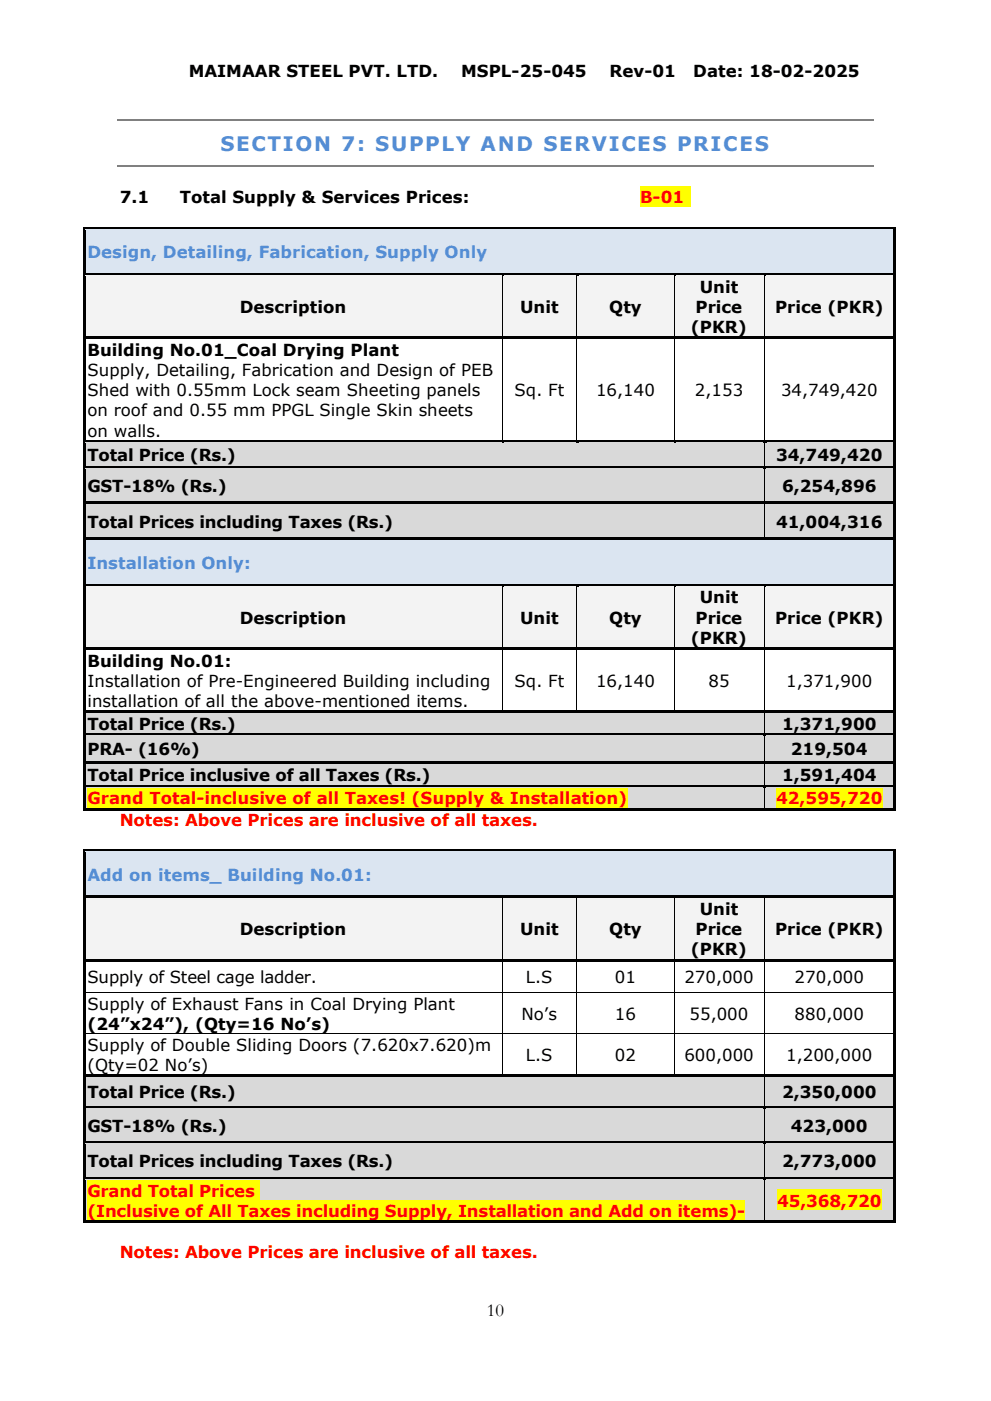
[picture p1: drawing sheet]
<svg xmlns="http://www.w3.org/2000/svg" width="210mm" height="297mm" viewBox="0 0 210 297" stroke-linecap="round" stroke-linejoin="round" font-family="sans-serif">
<defs><g id="words">
<text font-size="4.2" fill="#548dd4" x="46.7" y="32.1">SECTION 7: SUPPLY AND SERVICES PRICES</text>
<text font-size="3.9" x="103.2" y="278.9">10</text>
<g font-size="3.5">
<text x="40" y="16.3">MAIMAAR STEEL PVT. LTD.</text>
<text x="97.8" y="16.3">MSPL-25-045</text>
<text x="129.2" y="16.3">Rev-01</text>
<text x="146.9" y="16.3">Date: 18-02-2025</text>
<text x="25.4" y="43.1">7.1</text>
<text x="38.1" y="43.1">Total Supply &amp; Services Prices:</text>
<text x="148.3" y="62">Unit</text>
<text x="50.8" y="66.3">Description</text>
<text x="110.3" y="66.3">Unit</text>
<text x="129.1" y="66.3">Qty</text>
<text x="146.5" y="70.6">(PKR)</text>
<text x="147.4" y="66.3">Price</text>
<text x="164.3" y="66.3">Price (PKR)</text>
<text x="18.5" y="75.4">Building No.01_Coal Drying Plant</text>
<text x="18.5" y="79.7">Supply, Detailing, Fabrication and Design of PEB</text>
<text x="18.5" y="84">Shed with 0.55mm Lock seam Sheeting panels</text>
<text x="109.1" y="84">Sq. Ft</text>
<text x="126.3" y="84">16,140</text>
<text x="147.3" y="84">2,153</text>
<text x="165.6" y="84">34,749,420</text>
<text x="18.5" y="88.3">on roof and 0.55 mm PPGL Single Skin sheets</text>
<text x="18.5" y="92.6">on walls.</text>
<text x="18.5" y="97.8">Total Price (Rs.)</text>
<text x="164.5" y="97.8">34,749,420</text>
<text x="18.5" y="104.3">GST-18% (Rs.)</text>
<text x="165.8" y="104.3">6,254,896</text>
<text x="18.5" y="111.8">Total Prices including Taxes (Rs.)</text>
<text x="164.5" y="111.8">41,004,316</text>
<text x="148.3" y="127.9">Unit</text>
<text x="50.8" y="132.2">Description</text>
<text x="110.3" y="132.2">Unit</text>
<text x="129.1" y="132.2">Qty</text>
<text x="146.5" y="136.5">(PKR)</text>
<text x="147.4" y="132.2">Price</text>
<text x="164.3" y="132.2">Price (PKR)</text>
<text x="18.5" y="141.3">Building No.01:</text>
<text x="18.5" y="145.6">Installation of Pre-Engineered Building including</text>
<text x="18.5" y="149.8">installation of all the above-mentioned items.</text>
<text x="109.1" y="145.6">Sq. Ft</text>
<text x="126.3" y="145.6">16,140</text>
<text x="150.2" y="145.6">85</text>
<text x="166.7" y="145.6">1,371,900</text>
<text x="18.5" y="154.7">Total Price (Rs.)</text>
<text x="165.8" y="154.7">1,371,900</text>
<text x="18.5" y="160.1">PRA- (16%)</text>
<text x="167.6" y="160.1">219,504</text>
<text x="18.5" y="165.6">Total Price inclusive of all Taxes (Rs.)</text>
<text x="165.8" y="165.6">1,591,404</text>
<text x="148.3" y="194">Unit</text>
<text x="50.8" y="198.2">Description</text>
<text x="110.3" y="198.2">Unit</text>
<text x="129.1" y="198.2">Qty</text>
<text x="146.5" y="202.5">(PKR)</text>
<text x="147.4" y="198.2">Price</text>
<text x="164.3" y="198.2">Price (PKR)</text>
<text x="18.5" y="208.4">Supply of Steel cage ladder.</text>
<text x="111.5" y="208.4">L.S</text>
<text x="130.3" y="208.4">01</text>
<text x="145.1" y="208.4">270,000</text>
<text x="168.4" y="208.4">270,000</text>
<text x="18.5" y="214">Supply of Exhaust Fans in Coal Drying Plant</text>
<text x="18.5" y="218.3">(24”x24”), (Qty=16 No’s)</text>
<text x="110.6" y="216.1">No’s</text>
<text x="130.3" y="216.1">16</text>
<text x="146.2" y="216.1">55,000</text>
<text x="168.4" y="216.1">880,000</text>
<text x="18.5" y="222.7">Supply of Double Sliding Doors (7.620x7.620)m</text>
<text x="18.5" y="227">(Qty=02 No’s)</text>
<text x="111.5" y="224.9">L.S</text>
<text x="130.3" y="224.9">02</text>
<text x="145.1" y="224.9">600,000</text>
<text x="166.7" y="224.9">1,200,000</text>
<text x="18.5" y="232.7">Total Price (Rs.)</text>
<text x="165.8" y="232.7">2,350,000</text>
<text x="18.5" y="239.8">GST-18% (Rs.)</text>
<text x="167.6" y="239.8">423,000</text>
<text x="18.5" y="247.3">Total Prices including Taxes (Rs.)</text>
<text x="165.8" y="247.3">2,773,000</text>
</g>
<g font-size="3.5" fill="#f00">
<text x="135.7" y="43.1">B-01</text>
<text x="18.5" y="170.5">Grand Total-inclusive of all Taxes! (Supply &amp; Installation)</text>
<text x="164.5" y="170.5">42,595,720</text>
<text x="25.4" y="175.1">Notes: Above Prices are inclusive of all taxes.</text>
<text x="18.5" y="253.6">Grand Total Prices</text>
<text x="18.5" y="257.9">(Inclusive of All Taxes including Supply, Installation and Add on items)-</text>
<text x="164.8" y="255.7">45,368,720</text>
<text x="25.4" y="266.6">Notes: Above Prices are inclusive of all taxes.</text>
</g>
<g font-size="3.5" fill="#548dd4">
<text x="18.5" y="54.7">Design, Detailing, Fabrication, Supply Only</text>
<text x="18.5" y="120.5">Installation Only:</text>
<text x="18.5" y="186.6">Add on items_ Building No.01:</text>
</g>
</g></defs>
<path d="M24.9 25.5h160.3M24.9 35.2h160.3" fill="none" stroke="#808080" stroke-width=".25"/>
<path d="M135.7 39.5h10.6v4.3h-10.6z" fill-rule="evenodd" fill="#ff0"/>
<g fill="#dbe5f1">
<path d="M18.2 48.6h171.2v9.4h-171.2z" fill-rule="evenodd"/>
<path d="M18.5 51.1h170.6v4.4h-170.6z" fill-rule="evenodd"/>
</g>
<g fill="#000">
<path d="M17.6 48.1h.5v.6h-.5z" fill-rule="evenodd"/>
<path d="M17.6 48.1h.5v.5h-.5z" fill-rule="evenodd"/>
<path d="M17.6 48.7h.5v9.3h-.5z" fill-rule="evenodd"/>
<path d="M18.1 48.1h171.3v.5h-171.3z" fill-rule="evenodd"/>
<path d="M189.4 48.1h.5v.6h-.5z" fill-rule="evenodd"/>
<path d="M189.4 48.1h.5v.5h-.5z" fill-rule="evenodd"/>
<path d="M189.4 48.7h.5v9.3h-.5z" fill-rule="evenodd"/>
</g>
<path d="M18.1 48.7h171.3" fill="none" stroke="#dbe5f1" stroke-width=".21"/>
<g fill="#f3f3f3">
<path d="M18.2 58.5h88.2v12.8h-88.2z" fill-rule="evenodd"/>
<path d="M18.5 62.7h87.2v4.4h-87.2z" fill-rule="evenodd"/>
<path d="M106.4 58.5h15.8v12.8h-15.8z" fill-rule="evenodd"/>
<path d="M107 62.7h14.6v4.4h-14.6z" fill-rule="evenodd"/>
<path d="M122.3 58.5h20.6v12.8h-20.6z" fill-rule="evenodd"/>
<path d="M122.9 62.7h19.4v4.4h-19.4z" fill-rule="evenodd"/>
<path d="M142.9 58.5h19v12.8h-19z" fill-rule="evenodd"/>
<path d="M143.5 58.5h17.8v4.2h-17.8z" fill-rule="evenodd"/>
<path d="M143.5 62.7h17.8v4.4h-17.8z" fill-rule="evenodd"/>
<path d="M143.5 67.1h17.8v4.2h-17.8z" fill-rule="evenodd"/>
<path d="M162 58.5h27.4v12.8h-27.4z" fill-rule="evenodd"/>
<path d="M162.6 62.7h26.5v4.4h-26.5z" fill-rule="evenodd"/>
</g>
<g fill="#000">
<path d="M17.6 58h.5v.5h-.5z" fill-rule="evenodd"/>
<path d="M18.1 58h88.3v.5h-88.3z" fill-rule="evenodd"/>
</g>
<path d="M18.1 58.5h88.3" fill="none" stroke="#f3f3f3" stroke-width=".21"/>
<path d="M106.5 58.5h.4z" fill-rule="evenodd" fill="#f3f3f3"/>
<g fill="#000">
<path d="M106.4 58h.5v.5h-.5z" fill-rule="evenodd"/>
<path d="M106.9 58h15.3v.5h-15.3z" fill-rule="evenodd"/>
</g>
<path d="M106.9 58.5h15.3" fill="none" stroke="#f3f3f3" stroke-width=".21"/>
<path d="M122.3 58.5h.4z" fill-rule="evenodd" fill="#f3f3f3"/>
<g fill="#000">
<path d="M122.2 58h.5v.5h-.5z" fill-rule="evenodd"/>
<path d="M122.7 58h20.2v.5h-20.2z" fill-rule="evenodd"/>
</g>
<path d="M122.7 58.5h20.2" fill="none" stroke="#f3f3f3" stroke-width=".21"/>
<path d="M142.9 58.5h.5z" fill-rule="evenodd" fill="#f3f3f3"/>
<g fill="#000">
<path d="M142.9 58h.5v.5h-.5z" fill-rule="evenodd"/>
<path d="M143.4 58h18.5v.5h-18.5z" fill-rule="evenodd"/>
</g>
<path d="M143.4 58.5h18.5" fill="none" stroke="#f3f3f3" stroke-width=".21"/>
<path d="M162 58.5h.4z" fill-rule="evenodd" fill="#f3f3f3"/>
<g fill="#000">
<path d="M161.9 58h.5v.5h-.5z" fill-rule="evenodd"/>
<path d="M162.4 58h27v.5h-27z" fill-rule="evenodd"/>
<path d="M189.4 58h.5v.5h-.5z" fill-rule="evenodd"/>
<path d="M17.6 58.5h.5v12.8h-.5z" fill-rule="evenodd"/>
<path d="M17.6 71.3h.5v.6h-.5z" fill-rule="evenodd"/>
<path d="M18.1 71.3h88.3v.5h-88.3z" fill-rule="evenodd"/>
<path d="M106.4 71.3h.5v.5h-.5z" fill-rule="evenodd"/>
<path d="M106.9 71.3h15.3v.5h-15.3z" fill-rule="evenodd"/>
<path d="M122.2 71.3h.5v.5h-.5z" fill-rule="evenodd"/>
<path d="M122.7 71.3h20.2v.5h-20.2z" fill-rule="evenodd"/>
<path d="M142.9 71.3h.5v.5h-.5z" fill-rule="evenodd"/>
<path d="M143.4 71.3h18.5v.5h-18.5z" fill-rule="evenodd"/>
<path d="M161.9 71.3h.5v.5h-.5z" fill-rule="evenodd"/>
<path d="M162.4 71.3h27v.5h-27z" fill-rule="evenodd"/>
<path d="M189.4 58.5h.5v12.8h-.5z" fill-rule="evenodd"/>
<path d="M189.4 71.3h.5v.6h-.5z" fill-rule="evenodd"/>
<path d="M17.6 71.9h.5v21.4h-.5z" fill-rule="evenodd"/>
<path d="M189.4 71.9h.5v21.4h-.5z" fill-rule="evenodd"/>
</g>
<path d="M162.4 58.5h27" fill="none" stroke="#f3f3f3" stroke-width=".21"/>
<path d="M106.4 58.5v12.8M122.3 58.5v12.8M142.9 58.5v12.8M162 58.5v12.8M106.4 71.9v21.4M122.3 71.9v21.4M142.9 71.9v21.4M162 71.9v21.4" fill="none" stroke="#000" stroke-width=".21"/>
<g fill="#d9d9d9">
<path d="M18.2 93.8h143.7v5.1h-143.7z" fill-rule="evenodd"/>
<path d="M18.5 94.2h142.8v4.3h-142.8z" fill-rule="evenodd"/>
<path d="M162 93.8h27.4v5.1h-27.4z" fill-rule="evenodd"/>
<path d="M162.6 94.2h26.5v4.3h-26.5z" fill-rule="evenodd"/>
</g>
<g fill="#000">
<path d="M17.6 93.3h.5v.6h-.5z" fill-rule="evenodd"/>
<path d="M18.1 93.3h88.3v.5h-88.3z" fill-rule="evenodd"/>
</g>
<path d="M18.1 93.8h88.3" fill="none" stroke="#d9d9d9" stroke-width=".21"/>
<path d="M106.4 93.8l.5 .1z" fill-rule="evenodd" fill="#d9d9d9"/>
<g fill="#000">
<path d="M106.4 93.3h.5v.5h-.5z" fill-rule="evenodd"/>
<path d="M106.9 93.3h15.3v.5h-15.3z" fill-rule="evenodd"/>
</g>
<path d="M106.9 93.8h15.3" fill="none" stroke="#d9d9d9" stroke-width=".21"/>
<path d="M122.2 93.8l.5 .1z" fill-rule="evenodd" fill="#d9d9d9"/>
<g fill="#000">
<path d="M122.2 93.3h.5v.5h-.5z" fill-rule="evenodd"/>
<path d="M122.7 93.3h20.2v.5h-20.2z" fill-rule="evenodd"/>
</g>
<path d="M122.7 93.8h20.2" fill="none" stroke="#d9d9d9" stroke-width=".21"/>
<path d="M142.9 93.8l.5 .1z" fill-rule="evenodd" fill="#d9d9d9"/>
<g fill="#000">
<path d="M142.9 93.3h.5v.5h-.5z" fill-rule="evenodd"/>
<path d="M143.4 93.3h18.5v.5h-18.5z" fill-rule="evenodd"/>
</g>
<path d="M143.4 93.8h18.5" fill="none" stroke="#d9d9d9" stroke-width=".21"/>
<path d="M162 93.8l.4 .1z" fill-rule="evenodd" fill="#d9d9d9"/>
<g fill="#000">
<path d="M161.9 93.8l.1 .1z" fill-rule="evenodd"/>
<path d="M161.9 93.3h.5v.5h-.5z" fill-rule="evenodd"/>
</g>
<path d="M162 93.8l.6 .1z" fill-rule="evenodd" fill="#d9d9d9"/>
<g fill="#000">
<path d="M17.6 93.9h.5v5h-.5z" fill-rule="evenodd"/>
<path d="M162 93.3h.6v.5h-.6z" fill-rule="evenodd"/>
<path d="M162.6 93.3h26.8v.5h-26.8z" fill-rule="evenodd"/>
<path d="M189.4 93.3h.5v.6h-.5z" fill-rule="evenodd"/>
<path d="M189.4 93.9h.5v5h-.5z" fill-rule="evenodd"/>
</g>
<path d="M162.6 93.8h26.8" fill="none" stroke="#d9d9d9" stroke-width=".21"/>
<path d="M162 93.9v5" fill="none" stroke="#000" stroke-width=".21"/>
<g fill="#d9d9d9">
<path d="M18.2 99.4h143.7v6.9h-143.7z" fill-rule="evenodd"/>
<path d="M18.5 100.7h142.8v4.3h-142.8z" fill-rule="evenodd"/>
<path d="M162 99.4h27.4v6.9h-27.4z" fill-rule="evenodd"/>
<path d="M162.6 100.7h26.5v4.3h-26.5z" fill-rule="evenodd"/>
</g>
<g fill="#000">
<path d="M17.6 98.9h.5v.5h-.5z" fill-rule="evenodd"/>
<path d="M18.1 98.9h143.8v.5h-143.8z" fill-rule="evenodd"/>
</g>
<path d="M18.1 99.4h143.8" fill="none" stroke="#d9d9d9" stroke-width=".21"/>
<path d="M162 99.4h.4z" fill-rule="evenodd" fill="#d9d9d9"/>
<g fill="#000">
<path d="M161.9 99.4h.1z" fill-rule="evenodd"/>
<path d="M161.9 98.9h.5v.5h-.5z" fill-rule="evenodd"/>
<path d="M162.4 98.9h27v.5h-27z" fill-rule="evenodd"/>
<path d="M189.4 98.9h.5v.5h-.5z" fill-rule="evenodd"/>
<path d="M17.6 99.4h.5v6.9h-.5z" fill-rule="evenodd"/>
<path d="M189.4 99.4h.5v6.9h-.5z" fill-rule="evenodd"/>
</g>
<path d="M162.4 99.4h27" fill="none" stroke="#d9d9d9" stroke-width=".21"/>
<path d="M162 99.4v6.9" fill="none" stroke="#000" stroke-width=".21"/>
<g fill="#d9d9d9">
<path d="M18.2 106.9h143.7v7.1h-143.7z" fill-rule="evenodd"/>
<path d="M18.5 108.3h142.8v4.2h-142.8z" fill-rule="evenodd"/>
<path d="M162 106.9h27.4v7.1h-27.4z" fill-rule="evenodd"/>
<path d="M162.6 108.3h26.5v4.2h-26.5z" fill-rule="evenodd"/>
</g>
<g fill="#000">
<path d="M17.6 106.3h.5v.6h-.5z" fill-rule="evenodd"/>
<path d="M18.1 106.3h143.8v.5h-143.8z" fill-rule="evenodd"/>
</g>
<path d="M18.1 106.8h143.8" fill="none" stroke="#d9d9d9" stroke-width=".21"/>
<path d="M162 106.8l.4 .1z" fill-rule="evenodd" fill="#d9d9d9"/>
<g fill="#000">
<path d="M17.6 106.9h.5v7.1h-.5z" fill-rule="evenodd"/>
<path d="M161.9 106.8l.1 .1z" fill-rule="evenodd"/>
<path d="M161.9 106.3h.5v.5h-.5z" fill-rule="evenodd"/>
<path d="M162.4 106.3h27v.5h-27z" fill-rule="evenodd"/>
<path d="M189.4 106.3h.5v.6h-.5z" fill-rule="evenodd"/>
<path d="M189.4 106.9h.5v7.1h-.5z" fill-rule="evenodd"/>
</g>
<path d="M162.4 106.8h27" fill="none" stroke="#d9d9d9" stroke-width=".21"/>
<path d="M162 106.9v7.1" fill="none" stroke="#000" stroke-width=".21"/>
<g fill="#dbe5f1">
<path d="M18.2 114.5h171.2v9.3h-171.2z" fill-rule="evenodd"/>
<path d="M18.5 117h170.6v4.3h-170.6z" fill-rule="evenodd"/>
</g>
<g fill="#000">
<path d="M17.6 114h.5v.5h-.5z" fill-rule="evenodd"/>
<path d="M18.1 114h143.8v.5h-143.8z" fill-rule="evenodd"/>
</g>
<path d="M18.1 114.5h143.8" fill="none" stroke="#dbe5f1" stroke-width=".21"/>
<path d="M161.9 114.5h.5z" fill-rule="evenodd" fill="#dbe5f1"/>
<g fill="#000">
<path d="M161.9 114h.5v.5h-.5z" fill-rule="evenodd"/>
<path d="M162.4 114h27v.5h-27z" fill-rule="evenodd"/>
<path d="M189.4 114h.5v.5h-.5z" fill-rule="evenodd"/>
<path d="M17.6 114.5h.5v9.3h-.5z" fill-rule="evenodd"/>
<path d="M189.4 114.5h.5v9.3h-.5z" fill-rule="evenodd"/>
</g>
<path d="M162.4 114.5h27" fill="none" stroke="#dbe5f1" stroke-width=".21"/>
<g fill="#f3f3f3">
<path d="M18.2 124.3h88.2v12.9h-88.2z" fill-rule="evenodd"/>
<path d="M18.5 128.6h87.2v4.3h-87.2z" fill-rule="evenodd"/>
<path d="M106.4 124.3h15.8v12.9h-15.8z" fill-rule="evenodd"/>
<path d="M107 128.6h14.6v4.3h-14.6z" fill-rule="evenodd"/>
<path d="M122.3 124.3h20.6v12.9h-20.6z" fill-rule="evenodd"/>
<path d="M122.9 128.6h19.4v4.3h-19.4z" fill-rule="evenodd"/>
<path d="M142.9 124.3h19v12.9h-19z" fill-rule="evenodd"/>
<path d="M143.5 124.3h17.8v4.3h-17.8z" fill-rule="evenodd"/>
<path d="M143.5 128.6h17.8v4.3h-17.8z" fill-rule="evenodd"/>
<path d="M143.5 132.9h17.8v4.3h-17.8z" fill-rule="evenodd"/>
<path d="M162 124.3h27.4v12.9h-27.4z" fill-rule="evenodd"/>
<path d="M162.6 128.6h26.5v4.3h-26.5z" fill-rule="evenodd"/>
</g>
<g fill="#000">
<path d="M17.6 123.8h.5v.6h-.5z" fill-rule="evenodd"/>
<path d="M18.1 123.8h88.3v.5h-88.3z" fill-rule="evenodd"/>
</g>
<path d="M18.1 124.3h88.3" fill="none" stroke="#f3f3f3" stroke-width=".21"/>
<path d="M106.5 124.3l.4 .1z" fill-rule="evenodd" fill="#f3f3f3"/>
<g fill="#000">
<path d="M106.4 123.8h.5v.5h-.5z" fill-rule="evenodd"/>
<path d="M106.9 123.8h15.3v.5h-15.3z" fill-rule="evenodd"/>
</g>
<path d="M106.9 124.3h15.3" fill="none" stroke="#f3f3f3" stroke-width=".21"/>
<path d="M122.3 124.3l.4 .1z" fill-rule="evenodd" fill="#f3f3f3"/>
<g fill="#000">
<path d="M122.2 123.8h.5v.5h-.5z" fill-rule="evenodd"/>
<path d="M122.7 123.8h20.2v.5h-20.2z" fill-rule="evenodd"/>
</g>
<path d="M122.7 124.3h20.2" fill="none" stroke="#f3f3f3" stroke-width=".21"/>
<path d="M142.9 124.3l.5 .1z" fill-rule="evenodd" fill="#f3f3f3"/>
<g fill="#000">
<path d="M142.9 123.8h.5v.5h-.5z" fill-rule="evenodd"/>
<path d="M143.4 123.8h18.5v.5h-18.5z" fill-rule="evenodd"/>
</g>
<path d="M143.4 124.3h18.5" fill="none" stroke="#f3f3f3" stroke-width=".21"/>
<path d="M162 124.3l.4 .1z" fill-rule="evenodd" fill="#f3f3f3"/>
<g fill="#000">
<path d="M17.6 124.4h.5v12.8h-.5z" fill-rule="evenodd"/>
<path d="M17.6 137.2h.5v.5h-.5z" fill-rule="evenodd"/>
<path d="M18.1 137.2h88.3v.5h-88.3z" fill-rule="evenodd"/>
<path d="M106.4 137.2h.5v.5h-.5z" fill-rule="evenodd"/>
<path d="M106.9 137.2h15.3v.5h-15.3z" fill-rule="evenodd"/>
<path d="M122.2 137.2h.5v.5h-.5z" fill-rule="evenodd"/>
<path d="M122.7 137.2h20.2v.5h-20.2z" fill-rule="evenodd"/>
<path d="M142.9 137.2h.5v.5h-.5z" fill-rule="evenodd"/>
<path d="M143.4 137.2h18.5v.5h-18.5z" fill-rule="evenodd"/>
<path d="M161.9 123.8h.5v.5h-.5z" fill-rule="evenodd"/>
<path d="M161.9 137.2h.5v.5h-.5z" fill-rule="evenodd"/>
<path d="M162.4 123.8h27v.5h-27z" fill-rule="evenodd"/>
<path d="M162.4 137.2h27v.5h-27z" fill-rule="evenodd"/>
<path d="M189.4 123.8h.5v.6h-.5z" fill-rule="evenodd"/>
<path d="M189.4 124.4h.5v12.8h-.5z" fill-rule="evenodd"/>
<path d="M189.4 137.2h.5v.5h-.5z" fill-rule="evenodd"/>
<path d="M17.6 137.7h.5v12.9h-.5z" fill-rule="evenodd"/>
<path d="M189.4 137.7h.5v12.9h-.5z" fill-rule="evenodd"/>
</g>
<path d="M162.4 124.3h27" fill="none" stroke="#f3f3f3" stroke-width=".21"/>
<path d="M106.4 124.4v12.8M106.4 137.7v12.9M122.3 124.4v12.8M122.3 137.7v12.9M142.9 124.4v12.8M142.9 137.7v12.9M162 124.4v12.8M162 137.7v12.9" fill="none" stroke="#000" stroke-width=".21"/>
<g fill="#d9d9d9">
<path d="M18.2 151.1h143.7v4.3h-143.7z" fill-rule="evenodd"/>
<path d="M18.5 151.1h142.8v4.3h-142.8z" fill-rule="evenodd"/>
<path d="M162 151.1h27.4v4.3h-27.4z" fill-rule="evenodd"/>
<path d="M162.6 151.1h26.5v4.3h-26.5z" fill-rule="evenodd"/>
</g>
<g fill="#000">
<path d="M17.6 150.6h.5v.5h-.5z" fill-rule="evenodd"/>
<path d="M18.1 150.6h88.3v.5h-88.3z" fill-rule="evenodd"/>
</g>
<path d="M18.1 151.1h88.3" fill="none" stroke="#d9d9d9" stroke-width=".21"/>
<path d="M106.4 151.1h.5z" fill-rule="evenodd" fill="#d9d9d9"/>
<g fill="#000">
<path d="M106.4 150.6h.5v.5h-.5z" fill-rule="evenodd"/>
<path d="M106.9 150.6h15.3v.5h-15.3z" fill-rule="evenodd"/>
</g>
<path d="M106.9 151.1h15.3" fill="none" stroke="#d9d9d9" stroke-width=".21"/>
<path d="M122.2 151.1h.5z" fill-rule="evenodd" fill="#d9d9d9"/>
<g fill="#000">
<path d="M122.2 150.6h.5v.5h-.5z" fill-rule="evenodd"/>
<path d="M122.7 150.6h20.2v.5h-20.2z" fill-rule="evenodd"/>
</g>
<path d="M122.7 151.1h20.2" fill="none" stroke="#d9d9d9" stroke-width=".21"/>
<path d="M142.9 151.1h.5z" fill-rule="evenodd" fill="#d9d9d9"/>
<g fill="#000">
<path d="M142.9 150.6h.5v.5h-.5z" fill-rule="evenodd"/>
<path d="M143.4 150.6h18.5v.5h-18.5z" fill-rule="evenodd"/>
</g>
<path d="M143.4 151.1h18.5" fill="none" stroke="#d9d9d9" stroke-width=".21"/>
<path d="M162 151.1h.4z" fill-rule="evenodd" fill="#d9d9d9"/>
<g fill="#000">
<path d="M161.9 151.1h.1z" fill-rule="evenodd"/>
<path d="M161.9 150.6h.5v.5h-.5z" fill-rule="evenodd"/>
</g>
<path d="M162 151.1h.6z" fill-rule="evenodd" fill="#d9d9d9"/>
<g fill="#000">
<path d="M17.6 151.1h.5v4.3h-.5z" fill-rule="evenodd"/>
<path d="M162 150.6h.6v.5h-.6z" fill-rule="evenodd"/>
<path d="M162.6 150.6h26.8v.5h-26.8z" fill-rule="evenodd"/>
<path d="M189.4 150.6h.5v.5h-.5z" fill-rule="evenodd"/>
<path d="M189.4 151.1h.5v4.3h-.5z" fill-rule="evenodd"/>
</g>
<path d="M162.6 151.1h26.8" fill="none" stroke="#d9d9d9" stroke-width=".21"/>
<path d="M162 151.1v4.3" fill="none" stroke="#000" stroke-width=".21"/>
<g fill="#d9d9d9">
<path d="M18.2 155.9h143.7v5.5h-143.7z" fill-rule="evenodd"/>
<path d="M18.5 156.5h142.8v4.3h-142.8z" fill-rule="evenodd"/>
<path d="M162 155.9h27.4v5.5h-27.4z" fill-rule="evenodd"/>
<path d="M162.6 156.5h26.5v4.3h-26.5z" fill-rule="evenodd"/>
</g>
<g fill="#000">
<path d="M17.6 155.4h.5v.5h-.5z" fill-rule="evenodd"/>
<path d="M18.1 155.4h143.8v.5h-143.8z" fill-rule="evenodd"/>
</g>
<path d="M18.1 155.9h143.8" fill="none" stroke="#d9d9d9" stroke-width=".21"/>
<path d="M162 155.9h.4z" fill-rule="evenodd" fill="#d9d9d9"/>
<g fill="#000">
<path d="M161.9 155.9h.1z" fill-rule="evenodd"/>
<path d="M161.9 155.4h.5v.5h-.5z" fill-rule="evenodd"/>
<path d="M162.4 155.4h27v.5h-27z" fill-rule="evenodd"/>
<path d="M189.4 155.4h.5v.5h-.5z" fill-rule="evenodd"/>
<path d="M17.6 155.9h.5v5.5h-.5z" fill-rule="evenodd"/>
<path d="M189.4 155.9h.5v5.5h-.5z" fill-rule="evenodd"/>
</g>
<path d="M162.4 155.9h27" fill="none" stroke="#d9d9d9" stroke-width=".21"/>
<path d="M162 155.9v5.5" fill="none" stroke="#000" stroke-width=".21"/>
<g fill="#d9d9d9">
<path d="M18.2 161.9h143.7v4.5h-143.7z" fill-rule="evenodd"/>
<path d="M18.5 162h142.8v4.3h-142.8z" fill-rule="evenodd"/>
<path d="M162 161.9h27.4v4.5h-27.4z" fill-rule="evenodd"/>
<path d="M162.6 162h26.5v4.3h-26.5z" fill-rule="evenodd"/>
</g>
<g fill="#000">
<path d="M17.6 161.4h.5v.6h-.5z" fill-rule="evenodd"/>
<path d="M18.1 161.4h143.8v.5h-143.8z" fill-rule="evenodd"/>
</g>
<path d="M18.1 162h143.8" fill="none" stroke="#d9d9d9" stroke-width=".21"/>
<path d="M162 161.9l.4 .1z" fill-rule="evenodd" fill="#d9d9d9"/>
<g fill="#000">
<path d="M17.6 162h.5v4.4h-.5z" fill-rule="evenodd"/>
<path d="M161.9 161.9l.1 .1z" fill-rule="evenodd"/>
<path d="M161.9 161.4h.5v.5h-.5z" fill-rule="evenodd"/>
<path d="M162.4 161.4h27v.5h-27z" fill-rule="evenodd"/>
<path d="M189.4 161.4h.5v.6h-.5z" fill-rule="evenodd"/>
<path d="M189.4 162h.5v4.4h-.5z" fill-rule="evenodd"/>
</g>
<path d="M162.4 162h27" fill="none" stroke="#d9d9d9" stroke-width=".21"/>
<path d="M162 162v4.4" fill="none" stroke="#000" stroke-width=".21"/>
<g fill="#d9d9d9">
<path d="M18.2 166.9h143.7v4.4h-143.7z" fill-rule="evenodd"/>
<path d="M18.5 166.9h142.8v4.3h-142.8z" fill-rule="evenodd"/>
</g>
<path d="M18.5 166.9h114.6v4.3h-114.6z" fill-rule="evenodd" fill="#ff0"/>
<g fill="#d9d9d9">
<path d="M162 166.9h27.4v4.4h-27.4z" fill-rule="evenodd"/>
<path d="M162.6 166.9h26.5v4.3h-26.5z" fill-rule="evenodd"/>
</g>
<path d="M164.5 166.9h22.6v4.3h-22.6z" fill-rule="evenodd" fill="#ff0"/>
<g fill="#000">
<path d="M17.6 166.4h.5v.5h-.5z" fill-rule="evenodd"/>
<path d="M18.1 166.4h143.8v.5h-143.8z" fill-rule="evenodd"/>
</g>
<path d="M18.1 166.9h143.8" fill="none" stroke="#d9d9d9" stroke-width=".21"/>
<path d="M162 166.9h.4z" fill-rule="evenodd" fill="#d9d9d9"/>
<g fill="#000">
<path d="M17.6 166.9h.5v4.4h-.5z" fill-rule="evenodd"/>
<path d="M17.6 171.3h.5v.5h-.5z" fill-rule="evenodd"/>
<path d="M17.6 171.3h.5v.5h-.5z" fill-rule="evenodd"/>
<path d="M18.1 171.3h143.8v.5h-143.8z" fill-rule="evenodd"/>
<path d="M161.9 166.9h.1z" fill-rule="evenodd"/>
<path d="M161.9 166.4h.5v.5h-.5z" fill-rule="evenodd"/>
<path d="M161.9 171.3h.5v.5h-.5z" fill-rule="evenodd"/>
<path d="M162.4 166.4h27v.5h-27z" fill-rule="evenodd"/>
<path d="M162.4 171.3h27v.5h-27z" fill-rule="evenodd"/>
<path d="M189.4 166.4h.5v.5h-.5z" fill-rule="evenodd"/>
<path d="M189.4 166.9h.5v4.4h-.5z" fill-rule="evenodd"/>
<path d="M189.4 171.3h.5v.5h-.5z" fill-rule="evenodd"/>
<path d="M189.4 171.3h.5v.5h-.5z" fill-rule="evenodd"/>
</g>
<path d="M162.4 166.9h27" fill="none" stroke="#d9d9d9" stroke-width=".21"/>
<path d="M162 166.9v4.4" fill="none" stroke="#000" stroke-width=".21"/>
<g fill="#dbe5f1">
<path d="M18.2 180.6h171.2v9.2h-171.2z" fill-rule="evenodd"/>
<path d="M18.5 183.1h170.6v4.2h-170.6z" fill-rule="evenodd"/>
</g>
<g fill="#000">
<path d="M17.6 180h.5v.6h-.5z" fill-rule="evenodd"/>
<path d="M17.6 180h.5v.5h-.5z" fill-rule="evenodd"/>
<path d="M17.6 180.6h.5v9.2h-.5z" fill-rule="evenodd"/>
<path d="M18.1 180h171.3v.5h-171.3z" fill-rule="evenodd"/>
<path d="M189.4 180h.5v.6h-.5z" fill-rule="evenodd"/>
<path d="M189.4 180h.5v.5h-.5z" fill-rule="evenodd"/>
<path d="M189.4 180.6h.5v9.2h-.5z" fill-rule="evenodd"/>
</g>
<path d="M18.1 180.6h171.3" fill="none" stroke="#dbe5f1" stroke-width=".21"/>
<g fill="#f3f3f3">
<path d="M18.2 190.4h88.2v12.8h-88.2z" fill-rule="evenodd"/>
<path d="M18.5 194.7h87.2v4.2h-87.2z" fill-rule="evenodd"/>
<path d="M106.4 190.4h15.8v12.8h-15.8z" fill-rule="evenodd"/>
<path d="M107 194.7h14.6v4.2h-14.6z" fill-rule="evenodd"/>
<path d="M122.3 190.4h20.6v12.8h-20.6z" fill-rule="evenodd"/>
<path d="M122.9 194.7h19.4v4.2h-19.4z" fill-rule="evenodd"/>
<path d="M142.9 190.4h19v12.8h-19z" fill-rule="evenodd"/>
<path d="M143.5 190.4h17.8v4.3h-17.8z" fill-rule="evenodd"/>
<path d="M143.5 194.7h17.8v4.2h-17.8z" fill-rule="evenodd"/>
<path d="M143.5 198.9h17.8v4.3h-17.8z" fill-rule="evenodd"/>
<path d="M162 190.4h27.4v12.8h-27.4z" fill-rule="evenodd"/>
<path d="M162.6 194.7h26.5v4.2h-26.5z" fill-rule="evenodd"/>
</g>
<g fill="#000">
<path d="M17.6 189.8h.5v.6h-.5z" fill-rule="evenodd"/>
<path d="M18.1 189.8h88.3v.6h-88.3z" fill-rule="evenodd"/>
</g>
<path d="M18.1 190.4h88.3" fill="none" stroke="#f3f3f3" stroke-width=".21"/>
<path d="M106.5 190.4h.4z" fill-rule="evenodd" fill="#f3f3f3"/>
<g fill="#000">
<path d="M106.4 189.8h.5v.6h-.5z" fill-rule="evenodd"/>
<path d="M106.9 189.8h15.3v.6h-15.3z" fill-rule="evenodd"/>
</g>
<path d="M106.9 190.4h15.3" fill="none" stroke="#f3f3f3" stroke-width=".21"/>
<path d="M122.3 190.4h.4z" fill-rule="evenodd" fill="#f3f3f3"/>
<g fill="#000">
<path d="M122.2 189.8h.5v.6h-.5z" fill-rule="evenodd"/>
<path d="M122.7 189.8h20.2v.6h-20.2z" fill-rule="evenodd"/>
</g>
<path d="M122.7 190.4h20.2" fill="none" stroke="#f3f3f3" stroke-width=".21"/>
<path d="M142.9 190.4h.5z" fill-rule="evenodd" fill="#f3f3f3"/>
<g fill="#000">
<path d="M142.9 189.8h.5v.6h-.5z" fill-rule="evenodd"/>
<path d="M143.4 189.8h18.5v.6h-18.5z" fill-rule="evenodd"/>
</g>
<path d="M143.4 190.4h18.5" fill="none" stroke="#f3f3f3" stroke-width=".21"/>
<path d="M162 190.4h.4z" fill-rule="evenodd" fill="#f3f3f3"/>
<g fill="#000">
<path d="M161.9 189.8h.5v.6h-.5z" fill-rule="evenodd"/>
<path d="M162.4 189.8h27v.6h-27z" fill-rule="evenodd"/>
<path d="M189.4 189.8h.5v.6h-.5z" fill-rule="evenodd"/>
<path d="M17.6 190.4h.5v12.8h-.5z" fill-rule="evenodd"/>
<path d="M17.6 203.2h.5v.6h-.5z" fill-rule="evenodd"/>
<path d="M17.6 203.8h.5v6.4h-.5z" fill-rule="evenodd"/>
<path d="M17.6 210.2h.5v.2h-.5z" fill-rule="evenodd"/>
<path d="M17.6 210.4h.5v8.6h-.5z" fill-rule="evenodd"/>
<path d="M17.6 219h.5v.1h-.5z" fill-rule="evenodd"/>
<path d="M18.1 203.2h88.3v.5h-88.3z" fill-rule="evenodd"/>
<path d="M106.4 203.2h.5v.5h-.5z" fill-rule="evenodd"/>
<path d="M106.4 210.2h.1v.2h-.1z" fill-rule="evenodd"/>
<path d="M106.4 219h.1v.1h-.1z" fill-rule="evenodd"/>
<path d="M106.9 203.2h15.3v.5h-15.3z" fill-rule="evenodd"/>
<path d="M122.2 203.2h.5v.5h-.5z" fill-rule="evenodd"/>
<path d="M122.2 210.2h.2v.2h-.2z" fill-rule="evenodd"/>
<path d="M122.2 219h.2v.1h-.2z" fill-rule="evenodd"/>
<path d="M122.7 203.2h20.2v.5h-20.2z" fill-rule="evenodd"/>
<path d="M142.9 203.2h.5v.5h-.5z" fill-rule="evenodd"/>
<path d="M142.9 210.2h.1v.2h-.1z" fill-rule="evenodd"/>
<path d="M142.9 219h.1v.1h-.1z" fill-rule="evenodd"/>
<path d="M143.4 203.2h18.5v.5h-18.5z" fill-rule="evenodd"/>
<path d="M161.9 203.2h.5v.5h-.5z" fill-rule="evenodd"/>
<path d="M161.9 210.2h.2v.2h-.2z" fill-rule="evenodd"/>
<path d="M161.9 219h.2v.1h-.2z" fill-rule="evenodd"/>
<path d="M162.4 203.2h27v.5h-27z" fill-rule="evenodd"/>
<path d="M189.4 190.4h.5v12.8h-.5z" fill-rule="evenodd"/>
<path d="M189.4 203.2h.5v.6h-.5z" fill-rule="evenodd"/>
<path d="M189.4 203.8h.5v6.4h-.5z" fill-rule="evenodd"/>
<path d="M189.4 210.2h.5v.2h-.5z" fill-rule="evenodd"/>
<path d="M189.4 210.4h.5v8.6h-.5z" fill-rule="evenodd"/>
<path d="M189.4 219h.5v.1h-.5z" fill-rule="evenodd"/>
<path d="M17.6 219.1h.5v8.6h-.5z" fill-rule="evenodd"/>
<path d="M189.4 219.1h.5v8.6h-.5z" fill-rule="evenodd"/>
</g>
<path d="M162.4 190.4h27" fill="none" stroke="#f3f3f3" stroke-width=".21"/>
<g fill="none" stroke="#000" stroke-width=".21">
<path d="M106.4 190.4v12.8M122.3 190.4v12.8M142.9 190.4v12.8M162 190.4v12.8M18.1 210.3h88.3M18.1 219.1h88.3M106.4 203.8v6.4M106.4 210.4v8.6M106.4 219.1v8.6M106.5 210.3h15.7M106.5 219.1h15.7M122.3 203.8v6.4"/>
<path d="M122.3 210.4v8.6M122.3 219.1v8.6M122.4 210.3h20.5M122.4 219.1h20.5M142.9 203.8v6.4M142.9 210.4v8.6M142.9 219.1v8.6M143 210.3h18.9M143 219.1h18.9M162 203.8v6.4M162 210.4v8.6M162 219.1v8.6"/>
<path d="M162.1 210.3h27.3M162.1 219.1h27.3"/>
</g>
<g fill="#d9d9d9">
<path d="M18.2 228.3h143.7v6.1h-143.7z" fill-rule="evenodd"/>
<path d="M18.5 229.2h142.8v4.3h-142.8z" fill-rule="evenodd"/>
<path d="M162 228.3h27.4v6.1h-27.4z" fill-rule="evenodd"/>
<path d="M162.6 229.2h26.5v4.3h-26.5z" fill-rule="evenodd"/>
</g>
<g fill="#000">
<path d="M17.6 227.7h.5v.6h-.5z" fill-rule="evenodd"/>
<path d="M18.1 227.7h88.3v.6h-88.3z" fill-rule="evenodd"/>
</g>
<path d="M18.1 228.3h88.3" fill="none" stroke="#d9d9d9" stroke-width=".21"/>
<path d="M106.4 228.3h.5z" fill-rule="evenodd" fill="#d9d9d9"/>
<g fill="#000">
<path d="M106.4 227.7h.5v.6h-.5z" fill-rule="evenodd"/>
<path d="M106.9 227.7h15.3v.6h-15.3z" fill-rule="evenodd"/>
</g>
<path d="M106.9 228.3h15.3" fill="none" stroke="#d9d9d9" stroke-width=".21"/>
<path d="M122.2 228.3h.5z" fill-rule="evenodd" fill="#d9d9d9"/>
<g fill="#000">
<path d="M122.2 227.7h.5v.6h-.5z" fill-rule="evenodd"/>
<path d="M122.7 227.7h20.2v.6h-20.2z" fill-rule="evenodd"/>
</g>
<path d="M122.7 228.3h20.2" fill="none" stroke="#d9d9d9" stroke-width=".21"/>
<path d="M142.9 228.3h.5z" fill-rule="evenodd" fill="#d9d9d9"/>
<g fill="#000">
<path d="M142.9 227.7h.5v.6h-.5z" fill-rule="evenodd"/>
<path d="M143.4 227.7h18.5v.6h-18.5z" fill-rule="evenodd"/>
</g>
<path d="M143.4 228.3h18.5" fill="none" stroke="#d9d9d9" stroke-width=".21"/>
<path d="M162 228.3h.4z" fill-rule="evenodd" fill="#d9d9d9"/>
<g fill="#000">
<path d="M161.9 228.3h.1z" fill-rule="evenodd"/>
<path d="M161.9 227.7h.5v.6h-.5z" fill-rule="evenodd"/>
</g>
<path d="M162 228.3h.6z" fill-rule="evenodd" fill="#d9d9d9"/>
<g fill="#000">
<path d="M17.6 228.3h.5v6.1h-.5z" fill-rule="evenodd"/>
<path d="M162 227.7h.6v.6h-.6z" fill-rule="evenodd"/>
<path d="M162.6 227.7h26.8v.6h-26.8z" fill-rule="evenodd"/>
<path d="M189.4 227.7h.5v.6h-.5z" fill-rule="evenodd"/>
<path d="M189.4 228.3h.5v6.1h-.5z" fill-rule="evenodd"/>
</g>
<path d="M162.6 228.3h26.8" fill="none" stroke="#d9d9d9" stroke-width=".21"/>
<path d="M162 228.3v6.1" fill="none" stroke="#000" stroke-width=".21"/>
<g fill="#d9d9d9">
<path d="M18.2 234.9h143.7v7h-143.7z" fill-rule="evenodd"/>
<path d="M18.5 236.3h142.8v4.2h-142.8z" fill-rule="evenodd"/>
<path d="M162 234.9h27.4v7h-27.4z" fill-rule="evenodd"/>
<path d="M162.6 236.3h26.5v4.2h-26.5z" fill-rule="evenodd"/>
</g>
<g fill="#000">
<path d="M17.6 234.4h.5v.5h-.5z" fill-rule="evenodd"/>
<path d="M18.1 234.4h143.8v.5h-143.8z" fill-rule="evenodd"/>
</g>
<path d="M18.1 234.9h143.8" fill="none" stroke="#d9d9d9" stroke-width=".21"/>
<path d="M162 234.9h.4z" fill-rule="evenodd" fill="#d9d9d9"/>
<g fill="#000">
<path d="M161.9 234.9h.1z" fill-rule="evenodd"/>
<path d="M161.9 234.4h.5v.5h-.5z" fill-rule="evenodd"/>
<path d="M162.4 234.4h27v.5h-27z" fill-rule="evenodd"/>
<path d="M189.4 234.4h.5v.5h-.5z" fill-rule="evenodd"/>
<path d="M17.6 234.9h.5v7h-.5z" fill-rule="evenodd"/>
<path d="M189.4 234.9h.5v7h-.5z" fill-rule="evenodd"/>
</g>
<path d="M162.4 234.9h27" fill="none" stroke="#d9d9d9" stroke-width=".21"/>
<path d="M162 234.9v7" fill="none" stroke="#000" stroke-width=".21"/>
<g fill="#d9d9d9">
<path d="M18.2 242.4h143.7v7.1h-143.7z" fill-rule="evenodd"/>
<path d="M18.5 243.8h142.8v4.3h-142.8z" fill-rule="evenodd"/>
<path d="M162 242.4h27.4v7.1h-27.4z" fill-rule="evenodd"/>
<path d="M162.6 243.8h26.5v4.3h-26.5z" fill-rule="evenodd"/>
</g>
<g fill="#000">
<path d="M17.6 241.9h.5v.5h-.5z" fill-rule="evenodd"/>
<path d="M18.1 241.9h143.8v.5h-143.8z" fill-rule="evenodd"/>
</g>
<path d="M18.1 242.4h143.8" fill="none" stroke="#d9d9d9" stroke-width=".21"/>
<path d="M162 242.4h.4z" fill-rule="evenodd" fill="#d9d9d9"/>
<g fill="#000">
<path d="M17.6 242.4h.5v7.1h-.5z" fill-rule="evenodd"/>
<path d="M161.9 242.4h.1z" fill-rule="evenodd"/>
<path d="M161.9 241.9h.5v.5h-.5z" fill-rule="evenodd"/>
<path d="M162.4 241.9h27v.5h-27z" fill-rule="evenodd"/>
<path d="M189.4 241.9h.5v.5h-.5z" fill-rule="evenodd"/>
<path d="M189.4 242.4h.5v7.1h-.5z" fill-rule="evenodd"/>
</g>
<path d="M162.4 242.4h27" fill="none" stroke="#d9d9d9" stroke-width=".21"/>
<path d="M162 242.4v7.1" fill="none" stroke="#000" stroke-width=".21"/>
<g fill="#d9d9d9">
<path d="M18.2 250.1h143.7v8.5h-143.7z" fill-rule="evenodd"/>
<path d="M18.5 250.1h142.8v4.2h-142.8z" fill-rule="evenodd"/>
</g>
<path d="M18.5 250.1h36.7v4.2h-36.7z" fill-rule="evenodd" fill="#ff0"/>
<path d="M18.5 254.3h142.8v4.3h-142.8z" fill-rule="evenodd" fill="#d9d9d9"/>
<path d="M18.5 254.3h139.4v4.3h-139.4z" fill-rule="evenodd" fill="#ff0"/>
<g fill="#d9d9d9">
<path d="M162 250.1h27.4v8.5h-27.4z" fill-rule="evenodd"/>
<path d="M162.6 252.2h26.5v4.2h-26.5z" fill-rule="evenodd"/>
</g>
<path d="M164.8 252.2h22.1v4.2h-22.1z" fill-rule="evenodd" fill="#ff0"/>
<g fill="#000">
<path d="M17.6 249.5h.5v.6h-.5z" fill-rule="evenodd"/>
<path d="M18.1 249.5h143.8v.5h-143.8z" fill-rule="evenodd"/>
</g>
<path d="M18.1 250h143.8" fill="none" stroke="#d9d9d9" stroke-width=".21"/>
<path d="M162 250l.4 .1z" fill-rule="evenodd" fill="#d9d9d9"/>
<g fill="#000">
<path d="M17.6 250.1h.5v8.5h-.5z" fill-rule="evenodd"/>
<path d="M17.6 258.6h.5v.5h-.5z" fill-rule="evenodd"/>
<path d="M17.6 258.6h.5v.5h-.5z" fill-rule="evenodd"/>
<path d="M18.1 258.6h143.8v.5h-143.8z" fill-rule="evenodd"/>
<path d="M161.9 250l.1 .1z" fill-rule="evenodd"/>
<path d="M161.9 249.5h.5v.5h-.5z" fill-rule="evenodd"/>
<path d="M161.9 258.6h.5v.5h-.5z" fill-rule="evenodd"/>
<path d="M162.4 249.5h27v.5h-27z" fill-rule="evenodd"/>
<path d="M162.4 258.6h27v.5h-27z" fill-rule="evenodd"/>
<path d="M189.4 249.5h.5v.6h-.5z" fill-rule="evenodd"/>
<path d="M189.4 250.1h.5v8.5h-.5z" fill-rule="evenodd"/>
<path d="M189.4 258.6h.5v.5h-.5z" fill-rule="evenodd"/>
<path d="M189.4 258.6h.5v.5h-.5z" fill-rule="evenodd"/>
</g>
<path d="M162.4 250h27" fill="none" stroke="#d9d9d9" stroke-width=".21"/>
<path d="M162 250.1v8.5" fill="none" stroke="#000" stroke-width=".21"/>
<use href="#words"/>
</svg>
